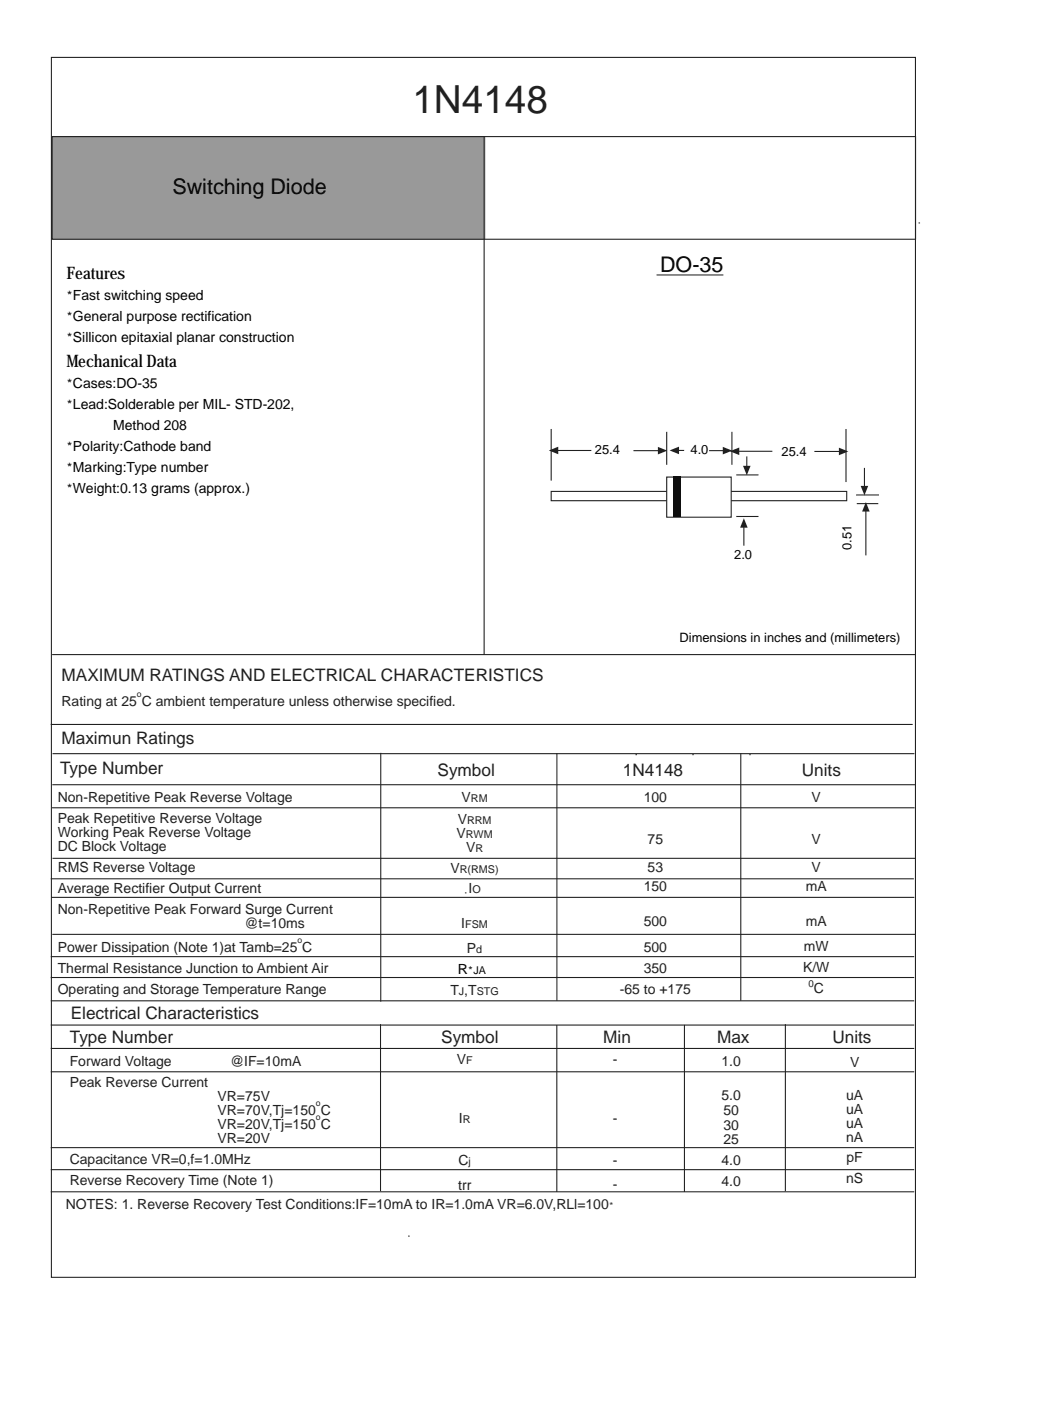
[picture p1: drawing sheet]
<svg xmlns="http://www.w3.org/2000/svg" width="172mm" height="230mm" viewBox="0 0 172 230" stroke-linecap="round" stroke-linejoin="round" font-family="sans-serif">
<defs><g id="words">
<text font-size="6.3" fill="#231f20" x="67.6" y="18.5">1N4148</text>
<text font-size="3.5" fill="#010202" x="28.3" y="31.8">Switching Diode</text>
<text font-size="3.5" x="108.2" y="44.6">DO-35</text>
<g font-size="2.8" fill="#010202">
<text x="10.9" y="45.7">Features</text>
<text x="10.9" y="60.2">Mechanical Data</text>
</g>
<g font-size="2.8" fill="#231f20">
<text x="10.1" y="111.6">MAXIMUM RATINGS AND ELECTRICAL CHARACTERISTICS</text>
<text x="10.1" y="122">Maximun Ratings</text>
<text x="9.9" y="126.8">Type Number</text>
<text x="71.7" y="127.2">Symbol</text>
<text x="102.1" y="127.2">1N4148</text>
<text x="131.4" y="127.2">Units</text>
<text x="11.6" y="167.1">Electrical Characteristics</text>
<text x="11.5" y="171">Type Number</text>
<text x="72.3" y="171">Symbol</text>
<text x="98.9" y="171">Min</text>
<text x="117.6" y="171">Max</text>
<text x="136.5" y="171">Units</text>
</g>
<g font-size="2.3" fill="#010202">
<text x="12" y="49.1">Fast switching speed</text>
<text x="12" y="52.6">General purpose rectification</text>
<text x="12" y="56">Sillicon epitaxial planar construction</text>
<text x="12" y="63.7">Cases:DO-35</text>
<text x="12" y="67.1">Lead:Solderable per MIL- STD-202,</text>
<text x="18.6" y="70.5">Method 208</text>
<text x="12" y="74">Polarity:Cathode band</text>
<text x="12" y="77.4">Marking:Type number</text>
<text x="12" y="80.9">Weight:0.13 grams (approx.)</text>
<text x="75.1" y="159.6">R</text>
</g>
<g font-size="2.3" fill="#231f20">
<text x="10.1" y="115.8">Rating at 25 C ambient temperature unless otherwise specified.</text>
<text x="9.5" y="131.5">Non-Repetitive Peak Reverse Voltage</text>
<text x="75.7" y="131.5">V</text>
<text x="105.5" y="131.5">100</text>
<text x="133" y="131.5">V</text>
<text x="9.5" y="134.9">Peak Repetitive Reverse Voltage</text>
<text x="9.5" y="137.2">Working Peak Reverse Voltage</text>
<text x="74.9" y="137.4">V</text>
<text x="75" y="135.1">V</text>
<text x="9.5" y="139.5">DC Block Voltage</text>
<text x="9.5" y="143">RMS Reverse Voltage</text>
<text x="73.9" y="143.2">V</text>
<text x="76.4" y="139.7">V</text>
<text x="106.2" y="138.3">75</text>
<text x="106.2" y="142.9">53</text>
<text x="133" y="138.3">V</text>
<text x="133" y="142.9">V</text>
<text x="9.5" y="146.4">Average Rectifier Output Current</text>
<text x="9.5" y="149.8">Non-Repetitive Peak Forward Surge Current</text>
<text x="76.8" y="146.4">I</text>
<text x="105.5" y="146.1">150</text>
<text x="132.1" y="146.1">mA</text>
<text x="40.1" y="152.1">@t=10ms</text>
<text x="75.6" y="152.1">I</text>
<text x="105.5" y="151.9">500</text>
<text x="105.5" y="156">500</text>
<text x="131.8" y="155.9">mW</text>
<text x="132.1" y="151.9">mA</text>
<text x="9.5" y="156">Power Dissipation (Note 1)at Tamb=25 C</text>
<text x="9.5" y="159.5">Thermal Resistance Junction to Ambient Air</text>
<text x="76.6" y="156.2">P</text>
<text x="105.5" y="159.4">350</text>
<text x="131.6" y="159.4">K/W</text>
<text x="9.5" y="162.9">Operating and Storage Temperature Range</text>
<text x="73.8" y="163">T ,T</text>
<text x="101.6" y="162.9">-65 to +175</text>
<text x="133.4" y="162.8">C</text>
<text x="11.4" y="174.7">Forward Voltage</text>
<text x="11.4" y="178.2">Peak Reverse Current</text>
<text x="37.7" y="174.7">@IF=10mA</text>
<text x="74.9" y="174.5">V</text>
<text x="100.5" y="174.4">-</text>
<text x="118.3" y="174.8">1.0</text>
<text x="139.3" y="174.8">V</text>
<text x="35.7" y="180.5">VR=75V</text>
<text x="35.7" y="182.8">VR=70V,Tj=150 C</text>
<text x="35.7" y="185.1">VR=20V,Tj=150 C</text>
<text x="75.2" y="184.1">I</text>
<text x="100.5" y="184">-</text>
<text x="118.3" y="180.3">5.0</text>
<text x="118.6" y="182.7">50</text>
<text x="118.6" y="185.2">30</text>
<text x="138.7" y="180.3">uA</text>
<text x="138.7" y="182.6">uA</text>
<text x="138.7" y="184.9">uA</text>
<text x="11.4" y="190.8">Capacitance VR=0,f=1.0MHz</text>
<text x="35.7" y="187.3">VR=20V</text>
<text x="75.2" y="191">C</text>
<text x="100.5" y="190.9">-</text>
<text x="118.3" y="190.9">4.0</text>
<text x="118.6" y="187.6">25</text>
<text x="138.7" y="187.2">nA</text>
<text x="138.8" y="190.5">pF</text>
<text x="11.4" y="194.2">Reverse Recovery Time (Note 1)</text>
<text x="75.1" y="195.1">trr</text>
<text x="100.5" y="195">-</text>
<text x="118.3" y="194.4">4.0</text>
<text x="138.7" y="194">nS</text>
<text x="10.8" y="198.2">NOTES: 1. Reverse Recovery Test Conditions:IF=10mA to IR=1.0mA VR=6.0V,RLl=100</text>
</g>
<g font-size="2.1" fill="#010202">
<text x="97.5" y="74.4">25.4</text>
<text x="113.2" y="74.4">4.0</text>
<text x="128.1" y="74.7">25.4</text>
<text x="120.4" y="91.6">2.0</text>
<text x="139.6" y="90.2" transform="rotate(-90 139.6 90.2)">0.51</text>
<text x="111.4" y="105.3">Dimensions in inches and (millimeters)</text>
</g>
<g font-size="1.8" fill="#231f20">
<text x="77.2" y="131.5">RM</text>
<text x="76.4" y="137.4">RWM</text>
<text x="76.6" y="135.1">RRM</text>
<text x="75.4" y="143.2">R(RMS)</text>
<text x="77.9" y="139.7">R</text>
<text x="77.4" y="146.4">O</text>
<text x="76.3" y="152.1">FSM</text>
<text x="78.1" y="156.2">d</text>
<text x="75.2" y="163">J</text>
<text x="78.2" y="163">STG</text>
<text x="76.4" y="174.5">F</text>
<text x="75.9" y="184.1">R</text>
<text x="76.8" y="191">j</text>
</g>
<text font-size="1.8" fill="#010202" x="77.6" y="159.6">JA</text>
<text font-size="1.6" fill="#231f20" x="132.5" y="161.8">0</text>
<g font-size="1.4" fill="#231f20">
<text x="22.5" y="114.3">o</text>
<text x="48.8" y="154.5">o</text>
<text x="51.8" y="181.3">o</text>
<text x="51.8" y="183.6">o</text>
</g>
</g></defs>
<path d="M90.4 80.6h48.4v1.5h-48.4z" fill="none" stroke="#231f20" stroke-width=".18"/>
<path d="M109.3 78.2h10.6v6.6h-10.6z" fill="#fff" stroke="#231f20" stroke-width=".18"/>
<path d="M110.3 78.1h1.3v6.6h-1.3z" fill="#000"/>
<path d="M90.4 70.3v8.5M91.4 73.8h5.5M109.3 70.8v5.4M120 70.8v5.4M138.7 70.3v8.7M140.3 81.1h3.8M140.5 82.6h3.5" fill="none" stroke="#231f20" stroke-width=".18"/>
<path d="M90 73.8l1.5-.6v1.3z" fill="#231f20"/>
<path d="M111.2 73.8h1" fill="none" stroke="#231f20" stroke-width=".18"/>
<path d="M109.8 73.8l1.5-.6v1.3z" fill="#231f20"/>
<path d="M103.8 73.9h4.2M120.7 77.8h3.6M120.7 84.7h3.6" fill="none" stroke="#231f20" stroke-width=".18"/>
<path d="M107.9 73.3l1.5 .6-1.5 .6z" fill="#231f20"/>
<path d="M116.2 73.9h2.4" fill="none" stroke="#231f20" stroke-width=".18"/>
<path d="M118.5 73.3l1.5 .6-1.5 .6z" fill="#231f20"/>
<path d="M121.1 74h5.5" fill="none" stroke="#231f20" stroke-width=".18"/>
<path d="M119.6 74l1.6-.6v1.2z" fill="#231f20"/>
<path d="M133.5 74h4.1" fill="none" stroke="#231f20" stroke-width=".18"/>
<path d="M137.5 73.4l1.6 .6-1.6 .6z" fill="#231f20"/>
<path d="M121.9 86.4v3.1" fill="none" stroke="#231f20" stroke-width=".18"/>
<path d="M121.9 85l.7 1.5h-1.3z" fill="#231f20"/>
<path d="M141.9 83.7v7.3" fill="none" stroke="#231f20" stroke-width=".18"/>
<path d="M141.9 82.3l.7 1.6h-1.3z" fill="#231f20"/>
<path d="M141.7 76.7v3.1" fill="none" stroke="#231f20" stroke-width=".18"/>
<path d="M141.1 79.7h1.2l-.6 1.5z" fill="#231f20"/>
<path d="M122.4 74.8v1.7" fill="none" stroke="#231f20" stroke-width=".18"/>
<path d="M121.8 76.4h1.2l-.6 1.5z" fill="#231f20"/>
<path d="M8.5 22.4h71v16.8h-71z" fill="#999" stroke="#999" stroke-width=".18"/>
<path d="M8.4 9.4h141.7v200h-141.7zM107.6 45.1h11" fill="none" stroke="#231f20" stroke-width=".18"/>
<g fill="#231f20">
<path d="M150.6 36.5h.2z"/>
<path d="M104.2 123.7h.2z"/>
<path d="M113.5 123.7h.2z"/>
<path d="M122.8 123.7h.3z"/>
<path d="M76.2 146.4h.3z"/>
<path d="M66.9 202.6h.3z"/>
</g>
<g fill="none" stroke="#231f20" stroke-width=".18">
<path d="M8.5 22.4h141.6v16.8h-141.6zM79.4 22.4v84.9M8.3 118.8h141.3M8.5 107.3h141.6M8.5 132.4h141.4M8.6 128.6h141.5M8.6 123.5h141.3M62.4 123.4v40.8M91.3 123.5v40.6M121.4 123.5v40.5M8.3 144.1h141.5M8.3 156.8h141.6"/>
<path d="M8.4 147.1h141.5M8.6 153.2h141.5M8.6 140.7h141.5M8.3 160.2h141.6M8.3 164.1h141.6M8.3 168h141.6M8.3 171.9h141.6M8.3 175.7h141.6M62.4 167.9v27.4M91.3 168v27.4M112.2 168v27.4M128.8 167.9v27.4"/>
<path d="M8.3 188.1h141.6M8.3 191.7h141.6M8.3 195.4h141.6"/>
</g>
<use href="#words"/>
</svg>
